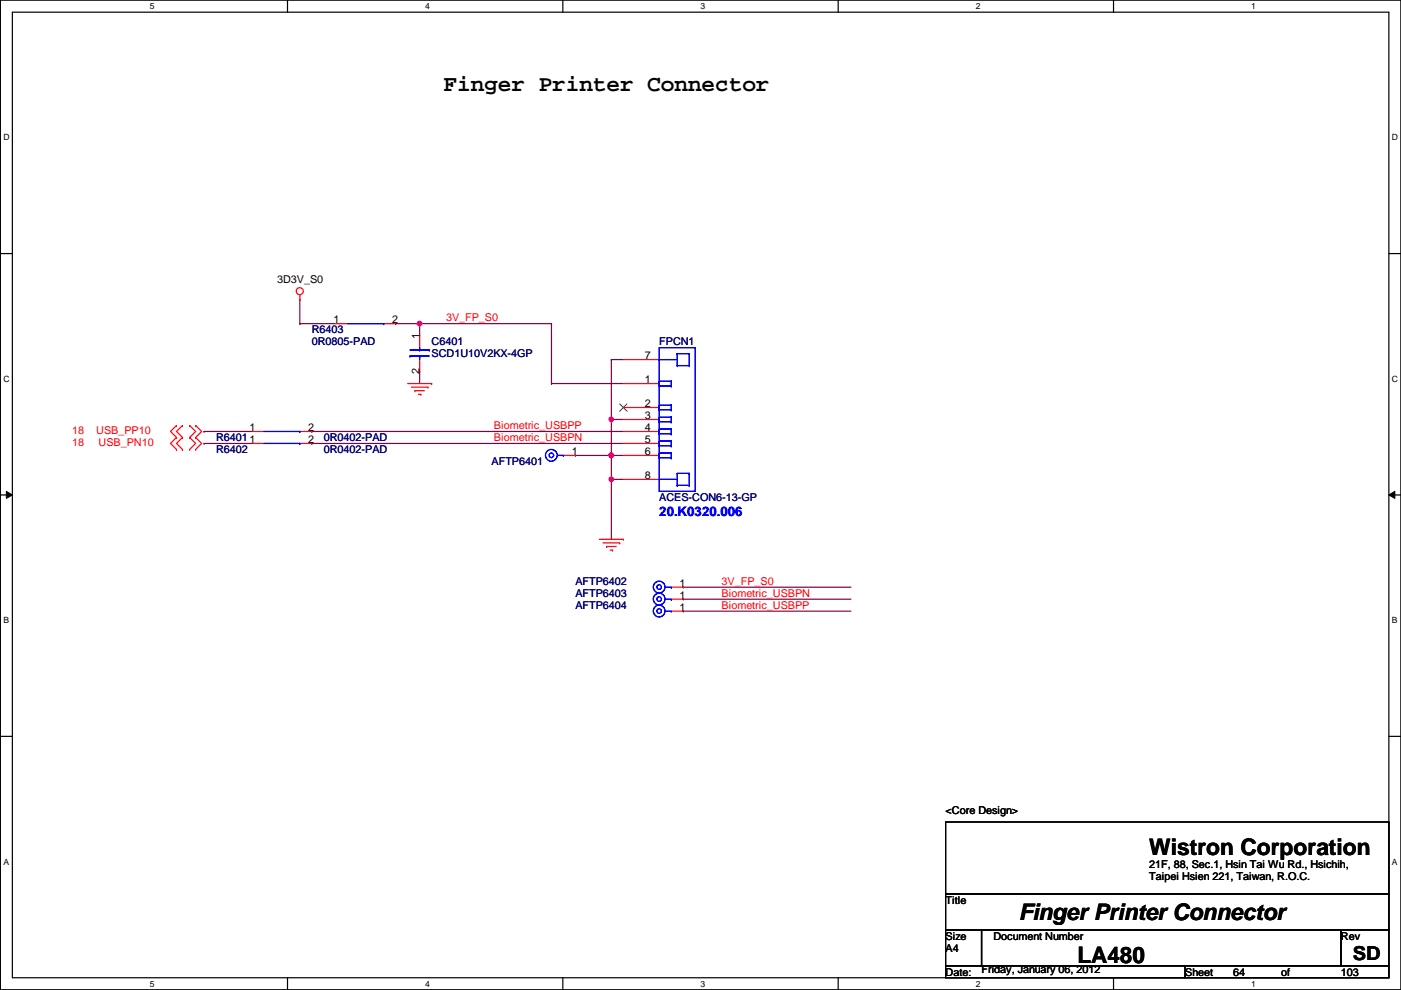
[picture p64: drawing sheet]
<svg xmlns="http://www.w3.org/2000/svg" width="297mm" height="210mm" viewBox="0 0 297 210" stroke-linecap="round" stroke-linejoin="round" font-family="sans-serif">
<defs><g id="words">
<g font-size="4.8">
<text x="94.1" y="19.3">Finger Printer Connector</text>
<text x="243.7" y="181.3">Wistron Corporation</text>
<text x="216" y="195">Finger Printer Connector</text>
<text x="228.4" y="204.2">LA480</text>
</g>
<text font-size="4.1" x="286.8" y="203.5">SD</text>
<text font-size="2.8" fill="#00f" x="139.8" y="109.3">20.K0320.006</text>
<g font-size="2.3">
<text x="58.8" y="60">3D3V_S0</text>
<text x="70.7" y="68.6">1</text>
<text x="83.1" y="68.6">2</text>
<text x="88.9" y="71.9" transform="rotate(-90 88.9 71.9)">1</text>
<text x="136.7" y="76.2">7</text>
<text x="88.9" y="79.3" transform="rotate(-90 88.9 79.3)">2</text>
<text x="136.7" y="81.3">1</text>
<text x="136.7" y="86.4">2</text>
<text x="136.7" y="88.9">3</text>
<text x="52.9" y="91.4">1</text>
<text x="65.4" y="94">2</text>
<text x="65.4" y="91.4">2</text>
<text x="136.7" y="91.4">4</text>
<text x="136.7" y="94">5</text>
<text x="121.2" y="96.5">1</text>
<text x="136.7" y="96.5">6</text>
<text x="136.7" y="101.6">8</text>
<text x="144.1" y="124.5">1</text>
<text x="144.1" y="129.5">1</text>
<text x="144.1" y="127">1</text>
<text x="200.5" y="172.6">&lt;Core Design&gt;</text>
<text x="243.7" y="184">21F, 88, Sec.1, Hsin Tai Wu Rd., Hsichih,</text>
<text x="200.5" y="191.6">Title</text>
<text x="243.7" y="186.6">Taipei Hsien 221, Taiwan, R.O.C.</text>
<text x="200.5" y="199.2">Size</text>
<text x="200.5" y="201.8">A4</text>
<text x="210.6" y="199.2">Document Number</text>
<text x="284.3" y="199.2">Rev</text>
<text x="200.5" y="206.8">Date:</text>
<text x="208.1" y="206.3">Friday, January 06, 2012</text>
<text x="251.3" y="206.8">Sheet</text>
<text x="261.4" y="206.8">64</text>
<text x="271.6" y="206.8">of</text>
<text x="284.3" y="206.8">103</text>
</g>
<g font-size="2.3" fill="#000080">
<text x="66.1" y="70.7">R6403</text>
<text x="66.1" y="73.2">0R0805-PAD</text>
<text x="91.5" y="73.2">C6401</text>
<text x="91.5" y="75.8">SCD1U10V2KX-4GP</text>
<text x="139.8" y="73.2">FPCN1</text>
<text x="45.8" y="93.6">R64011</text>
<text x="68.7" y="93.6">0R0402-PAD</text>
<text x="45.8" y="96.1">R6402</text>
<text x="68.7" y="96.1">0R0402-PAD</text>
<text x="104.2" y="98.6">AFTP6401</text>
<text x="139.8" y="106.3">ACES-CON6-13-GP</text>
<text x="122" y="124">AFTP6402</text>
<text x="122" y="129.1">AFTP6404</text>
<text x="122" y="126.6">AFTP6403</text>
</g>
<g font-size="2.3" fill="#f00">
<text x="94.6" y="68.1">3V_FP_S0</text>
<text x="15.3" y="94.6">18</text>
<text x="15.3" y="92">18</text>
<text x="20.4" y="92">USB_PP10</text>
<text x="20.9" y="94.6">USB_PN10</text>
<text x="104.7" y="93.5">Biometric_USBPN</text>
<text x="104.7" y="91">Biometric_USBPP</text>
<text x="153" y="124">3V_FP_S0</text>
<text x="153" y="129.1">Biometric_USBPP</text>
<text x="153" y="126.5">Biometric_USBPN</text>
</g>
<g font-size="1.8">
<text x="31.8" y="1.9">5</text>
<text x="90.1" y="1.9">4</text>
<text x="148.5" y="1.9">3</text>
<text x="206.9" y="1.9">2</text>
<text x="265.3" y="1.9">1</text>
<text x=".7" y="29.8">D</text>
<text x="295.1" y="29.8">D</text>
<text x=".7" y="80.9">C</text>
<text x="295.1" y="80.9">C</text>
<text x=".7" y="132.1">B</text>
<text x="295.1" y="132.1">B</text>
<text x=".7" y="183.3">A</text>
<text x="295.1" y="183.3">A</text>
<text x="31.8" y="209.2">5</text>
<text x="90.1" y="209.2">4</text>
<text x="148.5" y="209.2">3</text>
<text x="206.9" y="209.2">2</text>
<text x="265.3" y="209.2">1</text>
</g>
</g></defs>
<path d="M.1 0h296.9v209.8h-296.9zM2.6 2.6h291.9v204.7h-291.9z" fill="none" stroke="#000" stroke-width=".25"/>
<g fill="#fff">
<path d="M31.8 .3h1v2h-1z"/>
<path d="M31.8 207.6h1v1.9h-1z"/>
</g>
<path d="M61 0v2.6M61 207.3v2.5" fill="none" stroke="#000" stroke-width=".25"/>
<g fill="#fff">
<path d="M90.1 .3h1v2h-1z"/>
<path d="M90.1 207.6h1v1.9h-1z"/>
</g>
<path d="M119.3 0v2.6M119.3 207.3v2.5" fill="none" stroke="#000" stroke-width=".25"/>
<g fill="#fff">
<path d="M148.5 .3h1v2h-1z"/>
<path d="M148.5 207.6h1v1.9h-1z"/>
</g>
<path d="M177.7 0v2.6M177.7 207.3v2.5" fill="none" stroke="#000" stroke-width=".25"/>
<g fill="#fff">
<path d="M206.9 .3h1v2h-1z"/>
<path d="M206.9 207.6h1v1.9h-1z"/>
</g>
<path d="M236.1 0v2.6M236.1 207.3v2.5" fill="none" stroke="#000" stroke-width=".25"/>
<g fill="#fff">
<path d="M265.3 .3h.9v2h-.9z"/>
<path d="M265.3 207.6h.9v1.9h-.9z"/>
<path d="M.7 28.2h1.3v1.9h-1.3z"/>
<path d="M295.1 28.2h1.3v1.9h-1.3z"/>
<path d="M.7 79.3h1.3v2h-1.3z"/>
<path d="M295.1 79.3h1.3v2h-1.3z"/>
</g>
<path d="M.1 53.8h2.5M294.5 53.8h2.5" fill="none" stroke="#000" stroke-width=".25"/>
<g fill="#fff">
<path d="M.7 130.5h1.2v2h-1.2z"/>
<path d="M295.1 130.5h1.2v2h-1.2z"/>
</g>
<path d="M.1 104.9h2.5M294.5 104.9h2.5" fill="none" stroke="#000" stroke-width=".25"/>
<path d="M1.4 104.2l1.2 .7-1.2 .8zM294.5 104.9l1.2-.7v1.5z" fill="#000"/>
<path d="M1.4 104.2l1.2 .7-1.2 .8zM294.5 104.9l1.2-.7v1.5z" fill="none" stroke="#000" stroke-width=".21"/>
<g fill="#fff">
<path d="M.7 181.7h1.2v2h-1.2z"/>
<path d="M295.1 181.7h1.2v2h-1.2z"/>
</g>
<path d="M.1 156.1h2.5M294.5 156.1h2.5" fill="none" stroke="#000" stroke-width=".25"/>
<path d="M122 96.6h.1M122 96.6h7.6" fill="none" stroke="#800040" stroke-width=".25"/>
<circle cx="129.6" cy="96.5" r=".49" fill="#f0f"/>
<circle cx="129.6" cy="96.5" r=".49" fill="none" stroke="#f0f" stroke-width=".25"/>
<path d="M83.9 68.6h.1M83.9 68.6h5.1M129.6 88.9h.1M129.6 96.6h.1M129.6 88.9h2.6M129.6 88.9v7.7M129.6 96.6h2.6" fill="none" stroke="#800040" stroke-width=".25"/>
<circle cx="129.6" cy="96.5" r=".49" fill="#f0f"/>
<circle cx="129.6" cy="96.5" r=".49" fill="none" stroke="#f0f" stroke-width=".25"/>
<g fill="none" stroke="#800040" stroke-width=".25">
<path d="M63.6 68.6h.1M63.6 63.5h.1M63.6 68.6h7.6M63.6 63.5v5.1M89 68.6h.1M89 68.6h27.9M43.3 94h.1M43.3 91.5h.1M43.3 94h10.1M43.3 91.5h10.1M66.1 94h.1M66.1 91.5h.1"/>
<path d="M66.1 94h66.1M66.1 91.5h66.1M116.9 81.3h.1M116.9 81.3h15.3"/>
</g>
<circle cx="89" cy="68.6" r=".49" fill="#f0f"/>
<circle cx="89" cy="68.6" r=".49" fill="none" stroke="#f0f" stroke-width=".25"/>
<path d="M89 78.8h.1M89 68.6h.1M89 68.6v2.6M89 78.8v2.5M116.9 68.6h.1M116.9 68.6v12.7M129.6 101.6h.1M129.6 101.6v12.7" fill="none" stroke="#800040" stroke-width=".25"/>
<circle cx="129.6" cy="101.6" r=".49" fill="#f0f"/>
<circle cx="129.6" cy="101.6" r=".49" fill="none" stroke="#f0f" stroke-width=".25"/>
<g fill="none" stroke="#800040" stroke-width=".25">
<path d="M129.6 76.2h.1M129.6 76.2v12.7M129.6 76.2h2.6M129.6 96.6h.1M129.6 88.9h.1M129.6 96.6v5M129.6 101.6h.1M129.6 101.6h2.6M144.9 129.6h.1M144.9 127h.1M144.9 124.5h.1M144.9 129.6h35.5"/>
<path d="M144.9 127h35.5M144.9 124.5h35.5"/>
</g>
<circle cx="129.6" cy="88.9" r=".49" fill="#f0f"/>
<circle cx="129.6" cy="88.9" r=".49" fill="none" stroke="#f0f" stroke-width=".25"/>
<g fill="none" stroke="#f00" stroke-width=".25">
<path d="M63.6 63.5h.1M63.6 62.5v1M71.2 68.6h2.5M81.4 68.6h2.5M89 71.2v2.5M89 76.2v2.6M132.2 76.2h7.6M37.4 90.2h.1M37.4 92.8h.1M37.4 95.3h.1M37.4 90.2l-1.3 1.3 1.3 1.3M37.4 92.8l-1.3 1.2 1.3 1.3"/>
<path d="M38.7 92.8h.1M38.7 90.2h.1M38.7 95.3h.1M38.7 90.2l-1.3 1.3 1.3 1.3M38.7 92.8l-1.3 1.2 1.3 1.3M40.2 90.2h.1M40.2 92.8h.1M40.2 95.3h.1M40.2 90.2l1.3 1.3-1.3 1.3M40.2 92.8l1.3 1.2-1.3 1.3M41.5 90.2h.1M41.5 92.8h.1"/>
<path d="M41.5 95.3h.1M41.5 90.2l1.3 1.3-1.3 1.3M41.5 92.8l1.3 1.2-1.3 1.3M53.4 91.5h2.6M53.4 94h2.6M63.6 91.5h2.5M63.6 94h2.5M86.4 81.3h5.1M87.2 82.1h3.6M88 82.8h.1M88 82.8h2M88.7 83.6h.5"/>
<path d="M89.2 83.6h.1M90.8 82.1h.1M91.5 81.3h.1M119.5 96.6h2.5M132.2 81.3h7.6M132.2 86.4h7.6M132.2 88.9h7.6M132.2 91.5h7.6M132.2 94h7.6M132.2 96.6h7.6M127.1 114.3h5.1M127.8 115.1h3.6"/>
<path d="M128.6 115.9h.1M128.6 115.9h2M129.4 116.6h.5M129.9 116.6h.1M131.4 115.1h.1M132.2 114.3h.1M132.2 101.6h7.6M142.3 129.6h2.6M142.3 124.5h2.6M142.3 127h2.6"/>
<circle cx="63.6" cy="61.7" r=".75"/>
</g>
<path d="M200.5 174.3h94v15.2h-94zM200.5 189.5h94v7.6h-94zM200.5 197.1h7.6v7.7h-7.6zM208.1 197.1h76.2v7.7h-76.2zM284.3 197.1h10.2v7.7h-10.2zM200.5 204.8h50.8v2.5h-50.8zM251.3 204.8h43.2v2.5h-43.2z" fill="none" stroke="#000" stroke-width=".25"/>
<path d="M131.4 85.6l1.6 1.6M132.9 85.6l-1.5 1.6" fill="none" stroke="#804000" stroke-width=".21"/>
<g fill="none" stroke="#00f" stroke-width=".25">
<path d="M73.7 68.6h7.7M81.4 68.6h.1M86.9 75.5h.1M86.9 74.2h4.1M86.9 75.5h4.1M89 74.2h.1M89 75.5h.1M89 73.7v.5M89 75.5v.7M91 74.2h.1M139.8 73.7h7.6v30.5h-7.6zM139.8 76.2h.1"/>
<path d="M139.8 76.2h3.8M143.6 75h.1M143.6 77.5h.1M143.6 75h2.5M143.6 75v2.5M143.6 77.5h2.5M146.1 77.5h.1M146.1 75h.1M146.1 75v2.5M56 94h7.6M56 91.5h7.6M63.6 94h.1"/>
<path d="M63.6 91.5h.1M118.2 96.6h1.3M119.5 96.6h.1M139.8 80.8h.1M139.8 81.8h.1M139.8 85.9h.1M139.8 86.9h.1M139.8 88.4h.1M139.8 89.5h.1M139.8 91h.1M139.8 92h.1M139.8 93.5h.1"/>
<path d="M139.8 94.5h.1M139.8 96.1h.1M139.8 97.1h.1M139.8 80.8h2.5M139.8 80.8v1M139.8 85.9v1M139.8 88.4v1.1M139.8 91v1M139.8 93.5v1M139.8 96.1v1M139.8 81.8h2.5M139.8 85.9h2.5"/>
<path d="M139.8 86.9h2.5M139.8 88.4h2.5M139.8 89.5h2.5M139.8 91h2.5M139.8 92h2.5M139.8 93.5h2.5M139.8 94.5h2.5M139.8 96.1h2.5M139.8 97.1h2.5M142.3 81.8h.1M142.3 80.8h.1M142.3 86.9h.1"/>
<path d="M142.3 85.9h.1M142.3 89.5h.1M142.3 88.4h.1M142.3 92h.1M142.3 91h.1M142.3 94.5h.1M142.3 93.5h.1M142.3 97.1h.1M142.3 96.1h.1M142.3 80.8v1M142.3 85.9v1M142.3 88.4v1.1"/>
<path d="M142.3 91v1M142.3 93.5v1M142.3 96.1v1M139.8 101.6h.1M139.8 101.6h3.8M143.6 100.4h.1M143.6 102.9h.1M143.6 100.4v2.5M143.6 100.4h2.5M143.6 102.9h2.5M146.1 102.9h.1M146.1 100.4h.1"/>
<path d="M146.1 100.4v2.5M141.1 129.6h1.2M141.1 124.5h1.2M141.1 127h1.2M142.3 129.6h.1M142.3 124.5h.1M142.3 127h.1"/>
<circle cx="116.9" cy="96.5" r=".49"/>
<circle cx="116.9" cy="96.5" r="1.25"/>
<circle cx="139.8" cy="129.6" r=".49"/>
<circle cx="139.8" cy="127" r=".49"/>
<circle cx="139.8" cy="124.5" r=".49"/>
<circle cx="139.8" cy="127" r="1.25"/>
<circle cx="139.8" cy="129.6" r="1.25"/>
<circle cx="139.8" cy="124.5" r="1.25"/>
</g>
<circle cx="129.6" cy="96.5" r=".49" fill="#f0f"/>
<circle cx="129.6" cy="96.5" r=".49" fill="none" stroke="#f0f" stroke-width=".25"/>
<circle cx="129.6" cy="96.5" r=".49" fill="#f0f"/>
<circle cx="129.6" cy="96.5" r=".49" fill="none" stroke="#f0f" stroke-width=".25"/>
<circle cx="89" cy="68.6" r=".49" fill="#f0f"/>
<circle cx="89" cy="68.6" r=".49" fill="none" stroke="#f0f" stroke-width=".25"/>
<circle cx="129.6" cy="101.6" r=".49" fill="#f0f"/>
<circle cx="129.6" cy="101.6" r=".49" fill="none" stroke="#f0f" stroke-width=".25"/>
<circle cx="129.6" cy="88.9" r=".49" fill="#f0f"/>
<circle cx="129.6" cy="88.9" r=".49" fill="none" stroke="#f0f" stroke-width=".25"/>
<use href="#words"/>
</svg>
